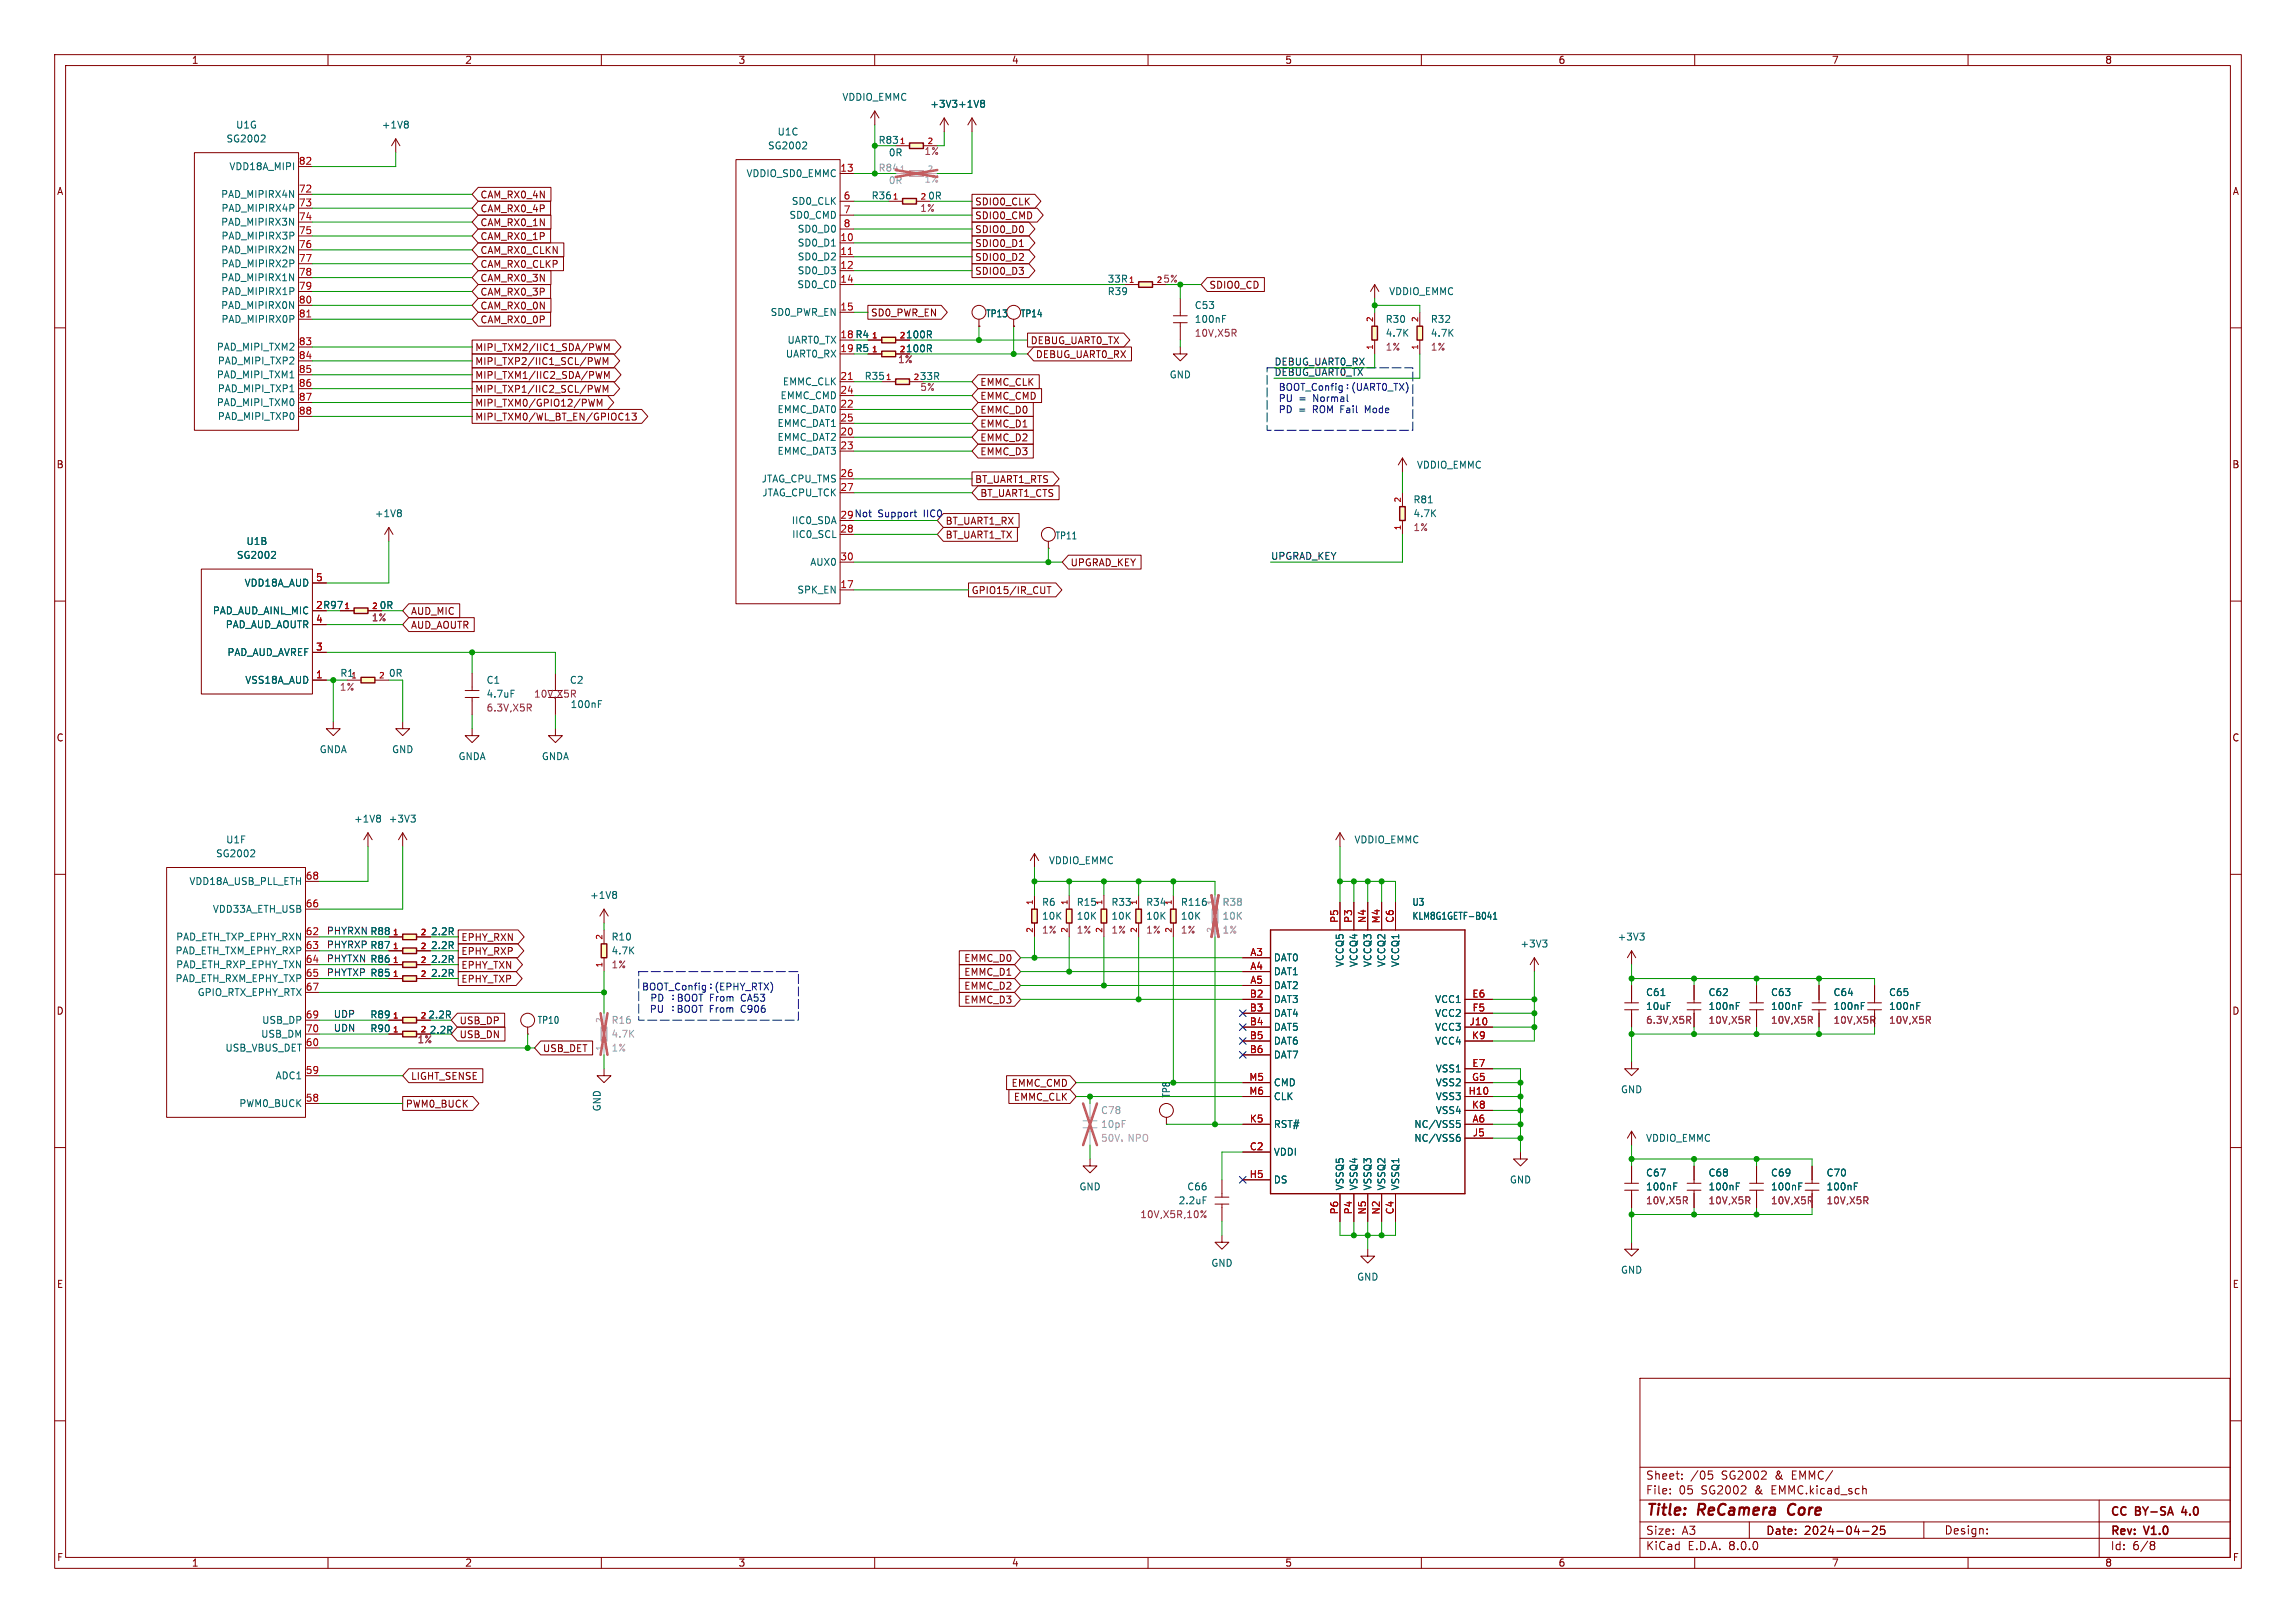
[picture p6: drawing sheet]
<svg xmlns="http://www.w3.org/2000/svg" width="420mm" height="297mm" viewBox="0 0 420 297" stroke-linecap="round" stroke-linejoin="round" font-family="sans-serif">
<defs><g id="words">
<g font-size="2.8" fill="#840000">
<text x="301" y="277.9">Title:</text>
<text x="310.6" y="277.9">ReCamera</text>
<text x="327.9" y="277.9">Core</text>
</g>
<g font-size="2.1" fill="#840000">
<text x="301" y="273.7">File:</text>
<text x="301" y="271">Sheet:</text>
<text x="307.1" y="273.7">05</text>
<text x="309.2" y="271">/05</text>
<text x="311.2" y="273.7">SG2002</text>
<text x="314.9" y="271">SG2002</text>
<text x="321.2" y="273.7">&amp;</text>
<text x="324.3" y="273.7">EMMC.kicad_sch</text>
<text x="324.9" y="271">&amp;</text>
<text x="328" y="271">EMMC/</text>
<text x="301" y="281.1">Size:</text>
<text x="307.6" y="281.1">A3</text>
<text x="323" y="281.1">Date:</text>
<text x="330" y="281.1">2024-04-25</text>
<text x="355.6" y="281">Design:</text>
<text x="386" y="277.8">CC</text>
<text x="386" y="281.3">Rev:</text>
<text x="390.7" y="277.8">BY-SA</text>
<text x="392.4" y="281.3">V1.0</text>
<text x="399.8" y="277.8">4.0</text>
<text x="301" y="283.9">KiCad</text>
<text x="308.7" y="283.9">E.D.A.</text>
<text x="316.3" y="283.9">8.0.0</text>
<text x="386" y="283.9">Id:</text>
<text x="390.1" y="283.9">6/8</text>
</g>
<g font-size="1.8" fill="#840000">
<text x="35" y="11.9">1</text>
<text x="85" y="11.9">2</text>
<text x="135" y="11.9">3</text>
<text x="185" y="11.9">4</text>
<text x="235" y="11.9">5</text>
<text x="285" y="11.9">6</text>
<text x="335" y="11.9">7</text>
<text x="385" y="11.9">8</text>
<text x="10.3" y="35.9">A</text>
<text x="408.3" y="35.9">A</text>
<text x="87.8" y="39.1">CAM_RX0_4P</text>
<text x="87.8" y="41.6">CAM_RX0_1N</text>
<text x="87.8" y="36.5">CAM_RX0_4N</text>
<text x="178.3" y="40.3">SDIO0_CMD</text>
<text x="178.3" y="37.8">SDIO0_CLK</text>
<text x="87.8" y="46.7">CAM_RX0_CLKN</text>
<text x="87.8" y="44.1">CAM_RX0_1P</text>
<text x="178.3" y="42.9">SDIO0_D0</text>
<text x="178.3" y="45.4">SDIO0_D1</text>
<text x="178.3" y="47.9">SDIO0_D2</text>
<text x="87.8" y="49.2">CAM_RX0_CLKP</text>
<text x="87.8" y="51.8">CAM_RX0_3N</text>
<text x="178.3" y="50.5">SDIO0_D3</text>
<text x="221.1" y="53">SDIO0_CD</text>
<text x="87.8" y="54.3">CAM_RX0_3P</text>
<text x="87.8" y="56.8">CAM_RX0_0N</text>
<text x="87.8" y="59.4">CAM_RX0_0P</text>
<text x="159.2" y="58.1">SD0_PWR_EN</text>
<text x="86.8" y="64.5">MIPI_TXM2/IIC1_SDA/PWM</text>
<text x="188.4" y="63.2">DEBUG_UART0_TX</text>
<text x="189.4" y="65.7">DEBUG_UART0_RX</text>
<text x="86.8" y="69.5">MIPI_TXM1/IIC2_SDA/PWM</text>
<text x="86.8" y="67">MIPI_TXP2/IIC1_SCL/PWM</text>
<text x="179.2" y="70.8">EMMC_CLK</text>
<text x="86.8" y="74.6">MIPI_TXM0/GPIO12/PWM</text>
<text x="86.8" y="72.1">MIPI_TXP1/IIC2_SCL/PWM</text>
<text x="86.8" y="77.2">MIPI_TXM0/WL_BT_EN/GPIOC13</text>
<text x="179.2" y="75.9">EMMC_D0</text>
<text x="179.2" y="73.3">EMMC_CMD</text>
<text x="179.2" y="83.5">EMMC_D3</text>
<text x="179.2" y="81">EMMC_D2</text>
<text x="179.2" y="78.4">EMMC_D1</text>
<text x="10.3" y="85.9">B</text>
<text x="178.3" y="88.6">BT_UART1_RTS</text>
<text x="408.2" y="85.9">B</text>
<text x="179.2" y="91.1">BT_UART1_CTS</text>
<text x="172.9" y="96.2">BT_UART1_RX</text>
<text x="172.9" y="98.7">BT_UART1_TX</text>
<text x="195.7" y="103.8">UPGRAD_KEY</text>
<text x="75.1" y="112.7">AUD_MIC</text>
<text x="177.6" y="108.9">GPIO15/IR_CUT</text>
<text x="75.1" y="115.3">AUD_AOUTR</text>
<text x="10.3" y="135.9">C</text>
<text x="408.2" y="135.9">C</text>
<text x="84.3" y="172.4">EPHY_RXN</text>
<text x="84.3" y="174.9">EPHY_RXP</text>
<text x="84.3" y="177.5">EPHY_TXN</text>
<text x="176.3" y="176.2">EMMC_D0</text>
<text x="176.3" y="178.8">EMMC_D1</text>
<text x="10.3" y="185.9">D</text>
<text x="84.3" y="180">EPHY_TXP</text>
<text x="176.3" y="183.8">EMMC_D3</text>
<text x="176.3" y="181.3">EMMC_D2</text>
<text x="408.2" y="185.9">D</text>
<text x="84" y="187.6">USB_DP</text>
<text x="84" y="190.2">USB_DN</text>
<text x="75.1" y="197.8">LIGHT_SENSE</text>
<text x="99.2" y="192.7">USB_DET</text>
<text x="74.1" y="202.9">PWM0_BUCK</text>
<text x="184.9" y="199.1">EMMC_CMD</text>
<text x="185.4" y="201.6">EMMC_CLK</text>
<text x="10.3" y="235.9">E</text>
<text x="408.3" y="235.9">E</text>
<text x="10.3" y="285.9">F</text>
<text x="35" y="286.9">1</text>
<text x="85" y="286.9">2</text>
<text x="135" y="286.9">3</text>
<text x="185" y="286.9">4</text>
<text x="235" y="286.9">5</text>
<text x="285" y="286.9">6</text>
<text x="335" y="286.9">7</text>
<text x="385" y="286.9">8</text>
<text x="408.3" y="285.9">F</text>
</g>
<g font-size="1.8" fill="#006464">
<text x="43.1" y="23.7">U1G</text>
<text x="69.7" y="23.7">+1V8</text>
<text x="154" y="18.6">VDDIO_EMMC</text>
<text x="170.1" y="19.9">+3V3 +1V8</text>
<text x="41.3" y="26.3">SG2002</text>
<text x="140.4" y="27.5">SG2002</text>
<text x="142.1" y="25">U1C</text>
<text x="160.6" y="26.5">R83</text>
<text x="162.5" y="28.8">0R</text>
<text x="41.9" y="31.3">VDD18A_MIPI</text>
<text x="136.4" y="32.6">VDDIO_SD0_EMMC</text>
<text x="40.4" y="36.4">PAD_MIPIRX4N</text>
<text x="40.4" y="41.5">PAD_MIPIRX3N</text>
<text x="40.4" y="39">PAD_MIPIRX4P</text>
<text x="144.3" y="40.2">SD0_CMD</text>
<text x="144.7" y="37.7">SD0_CLK</text>
<text x="159.3" y="36.7">R36</text>
<text x="169.7" y="36.7">0R</text>
<text x="40.4" y="46.6">PAD_MIPIRX2N</text>
<text x="40.4" y="44">PAD_MIPIRX3P</text>
<text x="145.8" y="45.3">SD0_D1</text>
<text x="145.8" y="47.9">SD0_D2</text>
<text x="145.8" y="42.8">SD0_D0</text>
<text x="40.4" y="51.7">PAD_MIPIRX1N</text>
<text x="40.4" y="49.1">PAD_MIPIRX2P</text>
<text x="145.8" y="52.9">SD0_CD</text>
<text x="145.8" y="50.4">SD0_D3</text>
<text x="202.5" y="51.9">33R</text>
<text x="40.4" y="56.7">PAD_MIPIRX0N</text>
<text x="40.4" y="54.2">PAD_MIPIRX1P</text>
<text x="40.4" y="59.3">PAD_MIPIRX0P</text>
<text x="140.9" y="58">SD0_PWR_EN</text>
<text x="180.3" y="58.3">TP13</text>
<text x="186.6" y="58.3">TP14</text>
<text x="202.5" y="54.2">R39</text>
<text x="218.4" y="59.3">100nF</text>
<text x="218.4" y="56.7">C53</text>
<text x="253.4" y="59.3">R30</text>
<text x="254" y="54.2">VDDIO_EMMC</text>
<text x="261.6" y="59.3">R32</text>
<text x="39.6" y="64.4">PAD_MIPI_TXM2</text>
<text x="143.6" y="65.6">UART0_RX</text>
<text x="143.9" y="63.1">UART0_TX</text>
<text x="156.4" y="62.1">R4</text>
<text x="156.4" y="64.6">R5</text>
<text x="165.6" y="62.1">100R</text>
<text x="165.6" y="64.7">100R</text>
<text x="253.4" y="61.8">4.7K</text>
<text x="261.6" y="61.8">4.7K</text>
<text x="39.6" y="69.4">PAD_MIPI_TXM1</text>
<text x="39.7" y="66.9">PAD_MIPI_TXP2</text>
<text x="39.7" y="72">PAD_MIPI_TXP1</text>
<text x="143.1" y="70.7">EMMC_CLK</text>
<text x="158.1" y="69.7">R35</text>
<text x="168.2" y="69.7">33R</text>
<text x="213.9" y="69.4">GND</text>
<text x="39.6" y="74.5">PAD_MIPI_TXM0</text>
<text x="39.7" y="77.1">PAD_MIPI_TXP0</text>
<text x="142.1" y="75.8">EMMC_DAT0</text>
<text x="142.7" y="73.3">EMMC_CMD</text>
<text x="142.1" y="80.9">EMMC_DAT2</text>
<text x="142.1" y="83.4">EMMC_DAT3</text>
<text x="142.1" y="78.3">EMMC_DAT1</text>
<text x="139.2" y="88.5">JTAG_CPU_TMS</text>
<text x="259.1" y="86">VDDIO_EMMC</text>
<text x="68.5" y="94.8">+1V8</text>
<text x="139.4" y="91">JTAG_CPU_TCK</text>
<text x="258.5" y="92.3">R81</text>
<text x="258.5" y="94.8">4.7K</text>
<text x="45" y="99.9">U1B</text>
<text x="144.7" y="96.1">IIC0_SDA</text>
<text x="144.8" y="98.7">IIC0_SCL</text>
<text x="193" y="98.9">TP11</text>
<text x="43.2" y="102.5">SG2002</text>
<text x="44.6" y="107.5">VDD18A_AUD</text>
<text x="148.1" y="103.7">AUX0</text>
<text x="38.8" y="112.6">PAD_AUD_AINL_MIC</text>
<text x="57.7" y="111.5">2 R97</text>
<text x="69.4" y="111.6">0R</text>
<text x="145.8" y="108.8">SPK_EN</text>
<text x="41.2" y="115.2">PAD_AUD_AOUTR</text>
<text x="41.5" y="120.2">PAD_AUD_AVREF</text>
<text x="44.8" y="125.3">VSS18A_AUD</text>
<text x="62.2" y="124.1">R1</text>
<text x="88.9" y="125.3">C1</text>
<text x="104.1" y="125.3">C2</text>
<text x="88.9" y="127.9">4.7uF</text>
<text x="104.3" y="129.8">100nF</text>
<text x="58.4" y="138">GNDA</text>
<text x="71.6" y="138">GND</text>
<text x="83.8" y="139.3">GNDA</text>
<text x="99" y="139.3">GNDA</text>
<text x="41.3" y="154.5">U1F</text>
<text x="64.7" y="150.7">+1V8</text>
<text x="71" y="150.7">+3V3</text>
<text x="247.7" y="154.5">VDDIO_EMMC</text>
<text x="39.4" y="157.1">SG2002</text>
<text x="191.8" y="158.3">VDDIO_EMMC</text>
<text x="34.5" y="162.2">VDD18A_USB_PLL_ETH</text>
<text x="38.8" y="167.2">VDD33A_ETH_USB</text>
<text x="107.8" y="164.7">+1V8</text>
<text x="190.5" y="166">R6</text>
<text x="196.9" y="166">R15</text>
<text x="203.2" y="166">R33</text>
<text x="209.6" y="166">R34</text>
<text x="215.9" y="166">R116</text>
<text x="258.3" y="166">U3</text>
<text x="32.1" y="172.3">PAD_ETH_TXP_EPHY_RXN</text>
<text x="67.6" y="171.3">R88</text>
<text x="67.6" y="173.8">R87</text>
<text x="78.7" y="171.3">2.2R</text>
<text x="78.7" y="173.9">2.2R</text>
<text x="111.8" y="172.3">R10</text>
<text x="190.5" y="168.5">10K</text>
<text x="196.9" y="168.5">10K</text>
<text x="203.2" y="168.5">10K</text>
<text x="209.6" y="168.5">10K</text>
<text x="215.9" y="168.5">10K</text>
<text x="258.3" y="168.5">KLM8G1GETF-B041</text>
<text x="278" y="173.6">+3V3</text>
<text x="295.8" y="172.3">+3V3</text>
<text x="32" y="174.9">PAD_ETH_TXM_EPHY_RXP</text>
<text x="32" y="179.9">PAD_ETH_RXM_EPHY_TXP</text>
<text x="32.1" y="177.4">PAD_ETH_RXP_EPHY_TXN</text>
<text x="67.6" y="178.9">R85</text>
<text x="67.6" y="176.4">R86</text>
<text x="78.7" y="179">2.2R</text>
<text x="78.7" y="176.4">2.2R</text>
<text x="111.8" y="174.9">4.7K</text>
<text x="232.9" y="176.1">DAT0</text>
<text x="232.9" y="178.7">DAT1</text>
<text x="246" y="177.1" transform="rotate(-90 246 177.1)">VCCQ5</text>
<text x="248.5" y="177.1" transform="rotate(-90 248.5 177.1)">VCCQ4</text>
<text x="251.1" y="177.1" transform="rotate(-90 251.1 177.1)">VCCQ3</text>
<text x="253.6" y="177.1" transform="rotate(-90 253.6 177.1)">VCCQ2</text>
<text x="256.1" y="177.1" transform="rotate(-90 256.1 177.1)">VCCQ1</text>
<text x="36.1" y="182.5">GPIO_RTX_EPHY_RTX</text>
<text x="232.9" y="181.2">DAT2</text>
<text x="232.9" y="183.7">DAT3</text>
<text x="262.4" y="183.7">VCC1</text>
<text x="301" y="182.5">C61</text>
<text x="301" y="185">10uF</text>
<text x="312.4" y="182.5">C62</text>
<text x="312.4" y="185">100nF</text>
<text x="323.9" y="182.5">C63</text>
<text x="323.9" y="185">100nF</text>
<text x="335.3" y="182.5">C64</text>
<text x="335.3" y="185">100nF</text>
<text x="345.5" y="182.5">C65</text>
<text x="345.5" y="185">100nF</text>
<text x="47.7" y="190.1">USB_DM</text>
<text x="47.9" y="187.6">USB_DP</text>
<text x="67.6" y="186.5">R89</text>
<text x="67.6" y="189.1">R90</text>
<text x="78.2" y="186.6">2.2R</text>
<text x="78.5" y="189.4">2.2R</text>
<text x="98.2" y="187.6">TP10</text>
<text x="232.9" y="186.3">DAT4</text>
<text x="232.9" y="188.8">DAT5</text>
<text x="232.9" y="191.4">DAT6</text>
<text x="262.4" y="186.3">VCC2</text>
<text x="262.4" y="188.8">VCC3</text>
<text x="262.4" y="191.4">VCC4</text>
<text x="41.1" y="192.6">USB_VBUS_DET</text>
<text x="50.3" y="197.7">ADC1</text>
<text x="232.9" y="193.9">DAT7</text>
<text x="262.5" y="196.4">VSS1</text>
<text x="43.7" y="202.8">PWM0_BUCK</text>
<text x="110.1" y="203.5" transform="rotate(-90 110.1 203.5)">GND</text>
<text x="214.2" y="201" transform="rotate(-90 214.2 201)">TP8</text>
<text x="232.9" y="199">CMD</text>
<text x="232.9" y="201.5">CLK</text>
<text x="262.5" y="199">VSS2</text>
<text x="262.5" y="201.5">VSS3</text>
<text x="296.4" y="200.3">GND</text>
<text x="232.9" y="206.6">RST#</text>
<text x="258.6" y="206.6">NC/VSS5</text>
<text x="258.6" y="209.1">NC/VSS6</text>
<text x="262.5" y="204.1">VSS4</text>
<text x="301" y="209.1">VDDIO_EMMC</text>
<text x="232.9" y="211.7">VDDI</text>
<text x="301" y="215.5">C67</text>
<text x="312.4" y="215.5">C68</text>
<text x="323.9" y="215.5">C69</text>
<text x="334" y="215.5">C70</text>
<text x="197.4" y="218">GND</text>
<text x="215.5" y="220.6">2.2uF</text>
<text x="217.1" y="218">C66</text>
<text x="232.9" y="216.8">DS</text>
<text x="246" y="217.9" transform="rotate(-90 246 217.9)">VSSQ5</text>
<text x="248.5" y="217.9" transform="rotate(-90 248.5 217.9)">VSSQ4</text>
<text x="251.1" y="217.9" transform="rotate(-90 251.1 217.9)">VSSQ3</text>
<text x="253.6" y="217.9" transform="rotate(-90 253.6 217.9)">VSSQ2</text>
<text x="256.1" y="217.9" transform="rotate(-90 256.1 217.9)">VSSQ1</text>
<text x="276.1" y="216.8">GND</text>
<text x="301" y="218">100nF</text>
<text x="312.4" y="218">100nF</text>
<text x="323.9" y="218">100nF</text>
<text x="334" y="218">100nF</text>
<text x="221.5" y="232">GND</text>
<text x="296.4" y="233.3">GND</text>
<text x="248.2" y="234.5">GND</text>
</g>
<g font-size="1.8" fill="#840084">
<text x="169" y="28.5">1%</text>
<text x="168.2" y="39">1%</text>
<text x="212.7" y="51.9">5%</text>
<text x="218.4" y="61.8">10V,X5R</text>
<text x="253.4" y="64.4">1%</text>
<text x="261.6" y="64.4">1%</text>
<text x="164.2" y="66.6">1%</text>
<text x="168.2" y="71.7">5%</text>
<text x="258.5" y="97.4">1%</text>
<text x="67.9" y="113.9">1%</text>
<text x="62.1" y="126.6">1%</text>
<text x="88.9" y="130.4">6.3V,X5R</text>
<text x="97.6" y="127.9">10V,X5R</text>
<text x="190.5" y="171">1%</text>
<text x="196.9" y="171">1%</text>
<text x="203.2" y="171">1%</text>
<text x="209.6" y="171">1%</text>
<text x="215.9" y="171">1%</text>
<text x="111.8" y="177.4">1%</text>
<text x="76.3" y="191.1">1%</text>
<text x="301" y="187.6">6.3V,X5R</text>
<text x="312.4" y="187.6">10V,X5R</text>
<text x="323.9" y="187.6">10V,X5R</text>
<text x="335.3" y="187.6">10V,X5R</text>
<text x="345.5" y="187.6">10V,X5R</text>
<text x="301" y="220.6">10V,X5R</text>
<text x="312.4" y="220.6">10V,X5R</text>
<text x="323.9" y="220.6">10V,X5R</text>
<text x="334" y="220.6">10V,X5R</text>
<text x="208.5" y="223.1">10V,X5R,10%</text>
</g>
<g font-size="1.8" fill="#a90000">
<text x="54.6" y="35.3">72</text>
<text x="54.6" y="30.2">82</text>
<text x="153.6" y="31.5">13</text>
<text x="54.6" y="37.8">73</text>
<text x="54.6" y="40.4">74</text>
<text x="154.2" y="36.6">6</text>
<text x="154.2" y="39.1">7</text>
<text x="154.2" y="41.7">8</text>
<text x="54.6" y="42.9">75</text>
<text x="54.6" y="45.5">76</text>
<text x="153.6" y="44.2">10</text>
<text x="153.6" y="46.7">11</text>
<text x="54.6" y="48">77</text>
<text x="54.6" y="50.5">78</text>
<text x="54.6" y="53.1">79</text>
<text x="153.6" y="49.3">12</text>
<text x="153.6" y="51.8">14</text>
<text x="54.6" y="55.6">80</text>
<text x="54.6" y="58.2">81</text>
<text x="153.6" y="56.9">15</text>
<text x="54.6" y="63.2">83</text>
<text x="54.6" y="65.8">84</text>
<text x="153.6" y="62">18 R4</text>
<text x="153.6" y="64.5">19 R5</text>
<text x="54.6" y="68.3">85</text>
<text x="54.6" y="70.9">86</text>
<text x="153.6" y="69.6">21</text>
<text x="54.6" y="73.4">87</text>
<text x="54.6" y="75.9">88</text>
<text x="153.6" y="74.7">22</text>
<text x="153.6" y="72.1">24</text>
<text x="153.6" y="77.2">25</text>
<text x="153.6" y="79.8">20</text>
<text x="153.6" y="82.3">23</text>
<text x="153.6" y="87.4">26</text>
<text x="153.6" y="89.9">27</text>
<text x="153.6" y="97.5">28</text>
<text x="57.7" y="106.4">5</text>
<text x="153.6" y="107.7">17</text>
<text x="153.6" y="102.6">30</text>
<text x="57.7" y="119.1">3</text>
<text x="57.7" y="114">4</text>
<text x="57.7" y="124.2">1</text>
<text x="55.8" y="161">68</text>
<text x="55.8" y="166.1">66</text>
<text x="55.8" y="171.2">62</text>
<text x="55.8" y="173.7">63</text>
<text x="244.9" y="169" transform="rotate(-90 244.9 169)">P5</text>
<text x="247.4" y="169" transform="rotate(-90 247.4 169)">P3</text>
<text x="249.9" y="169" transform="rotate(-90 249.9 169)">N4</text>
<text x="252.5" y="169.1" transform="rotate(-90 252.5 169.1)">M4</text>
<text x="255" y="169" transform="rotate(-90 255 169)">C6</text>
<text x="55.8" y="176.3">64</text>
<text x="55.8" y="178.8">65</text>
<text x="228.6" y="175">A3</text>
<text x="228.6" y="177.5">A4</text>
<text x="55.8" y="181.4">67</text>
<text x="228.5" y="182.6">B2</text>
<text x="228.5" y="185.2">B3</text>
<text x="228.6" y="180.1">A5</text>
<text x="269.2" y="182.6">E6</text>
<text x="269.3" y="185.2">F5</text>
<text x="55.8" y="191.5">60</text>
<text x="55.8" y="186.4">69</text>
<text x="55.8" y="189">70</text>
<text x="228.5" y="187.7">B4</text>
<text x="228.5" y="190.2">B5</text>
<text x="268.7" y="187.7">J10</text>
<text x="269.2" y="190.2">K9</text>
<text x="55.8" y="196.6">59</text>
<text x="228.4" y="197.9">M5</text>
<text x="228.5" y="192.8">B6</text>
<text x="269.2" y="197.9">G5</text>
<text x="269.2" y="195.3">E7</text>
<text x="55.8" y="201.7">58</text>
<text x="228.4" y="200.4">M6</text>
<text x="268.5" y="200.4">H10</text>
<text x="269.2" y="202.9">K8</text>
<text x="228.5" y="205.5">K5</text>
<text x="269.3" y="205.5">A6</text>
<text x="269.3" y="208">J5</text>
<text x="228.5" y="215.6">H5</text>
<text x="228.5" y="210.6">C2</text>
<text x="244.9" y="222.3" transform="rotate(-90 244.9 222.3)">P6</text>
<text x="247.4" y="222.3" transform="rotate(-90 247.4 222.3)">P4</text>
<text x="249.9" y="222.4" transform="rotate(-90 249.9 222.4)">N5</text>
<text x="252.5" y="222.4" transform="rotate(-90 252.5 222.4)">N2</text>
<text x="255" y="222.3" transform="rotate(-90 255 222.3)">C4</text>
</g>
<g font-size="1.8" fill="#989898">
<text x="160.6" y="31.6">R84</text>
<text x="162.5" y="33.9">0R</text>
<text x="223.5" y="166">R38</text>
<text x="223.5" y="168.5">10K</text>
<text x="111.8" y="187.6">R16</text>
<text x="111.8" y="190.1">4.7K</text>
<text x="201.3" y="204.1">C78</text>
<text x="201.3" y="206.6">10pF</text>
</g>
<g font-size="1.8" fill="#a1a1a1">
<text x="169" y="33.6">1%</text>
<text x="223.5" y="171">1%</text>
<text x="111.8" y="192.6">1%</text>
</g>
<g font-size="1.8" fill="#0f0f0f">
<text x="233" y="67">DEBUG_UART0_RX</text>
<text x="233" y="68.9">DEBUG_UART0_TX</text>
<text x="232.4" y="102.5">UPGRAD_KEY</text>
<text x="59.7" y="171.1">PHYRXN R88</text>
<text x="59.7" y="173.6">PHYRXP R87</text>
<text x="59.7" y="176.2">PHYTXN R86</text>
<text x="59.7" y="178.7">PHYTXP R85</text>
<text x="61" y="188.9">UDN</text>
<text x="61" y="186.3">UDP</text>
</g>
<g font-size="1.8" fill="#0000c2">
<text x="233.8" y="73.8">PU</text>
<text x="233.8" y="75.8">PD</text>
<text x="237.5" y="75.8">=</text>
<text x="237.6" y="73.8">=</text>
<text x="240.3" y="75.8">ROM Fail</text>
<text x="240.3" y="73.8">Normal</text>
<text x="250.2" y="75.8">Mode</text>
<text x="153.6" y="95">29 Not</text>
<text x="160.6" y="94.7">Support</text>
<text x="169.1" y="94.7">IIC0</text>
<text x="118.8" y="185.5">PU</text>
<text x="118.9" y="183.5">PD</text>
<text x="129.9" y="185.5">From</text>
<text x="130" y="183.5">From</text>
<text x="135.8" y="185.5">C906</text>
<text x="135.9" y="183.5">CA53</text>
</g>
<text font-size="1.8" fill="#009600" x="71" y="124.1">0R</text>
<g font-size="1.4" fill="#006464">
<text x="164.5" y="26.4">1</text>
<text x="163.2" y="36.6">1</text>
<text x="206.4" y="51.8">1</text>
<text x="161.9" y="69.6">1</text>
<text x="208" y="165.7" transform="rotate(-90 208 165.7)">1</text>
</g>
<g font-size="1.4" fill="#a90000">
<text x="169.6" y="26.4">2</text>
<text x="168.3" y="36.6">2</text>
<text x="211.5" y="51.8">2</text>
<text x="251.2" y="59" transform="rotate(-90 251.2 59)">2</text>
<text x="259.5" y="59" transform="rotate(-90 259.5 59)">2</text>
<text x="159.4" y="62">1</text>
<text x="159.4" y="64.5">1</text>
<text x="164.5" y="62">2</text>
<text x="164.5" y="64.5">2</text>
<text x="251.2" y="64.1" transform="rotate(-90 251.2 64.1)">1</text>
<text x="259.5" y="64.1" transform="rotate(-90 259.5 64.1)">1</text>
<text x="167" y="69.6">2</text>
<text x="256.3" y="92.1" transform="rotate(-90 256.3 92.1)">2</text>
<text x="256.3" y="97.1" transform="rotate(-90 256.3 97.1)">1</text>
<text x="62.9" y="111.5">1</text>
<text x="68" y="111.5">2</text>
<text x="64.2" y="124.2">1</text>
<text x="69.2" y="124.2">2</text>
<text x="189" y="165.7" transform="rotate(-90 189 165.7)">1</text>
<text x="195.3" y="165.7" transform="rotate(-90 195.3 165.7)">1</text>
<text x="201.7" y="165.7" transform="rotate(-90 201.7 165.7)">1</text>
<text x="214.4" y="165.7" transform="rotate(-90 214.4 165.7)">1</text>
<text x="71.8" y="171.2">1</text>
<text x="71.8" y="173.7">1</text>
<text x="76.9" y="171.2">2</text>
<text x="76.9" y="173.7">2</text>
<text x="110.2" y="172.1" transform="rotate(-90 110.2 172.1)">2</text>
<text x="189" y="170.8" transform="rotate(-90 189 170.8)">2</text>
<text x="195.3" y="170.8" transform="rotate(-90 195.3 170.8)">2</text>
<text x="201.7" y="170.8" transform="rotate(-90 201.7 170.8)">2</text>
<text x="208" y="170.8" transform="rotate(-90 208 170.8)">2</text>
<text x="214.4" y="170.8" transform="rotate(-90 214.4 170.8)">2</text>
<text x="71.8" y="178.8">1</text>
<text x="71.8" y="176.3">1</text>
<text x="76.9" y="178.8">2</text>
<text x="76.9" y="176.3">2</text>
<text x="110.2" y="177.1" transform="rotate(-90 110.2 177.1)">1</text>
<text x="71.8" y="186.4">1</text>
<text x="71.8" y="189">1</text>
<text x="76.9" y="186.4">2</text>
<text x="76.9" y="189">2</text>
</g>
<g font-size="1.4" fill="#aaa">
<text x="164.5" y="31.5">1</text>
<text x="169.6" y="31.5">2</text>
<text x="222" y="165.7" transform="rotate(-90 222 165.7)">1</text>
<text x="222" y="170.8" transform="rotate(-90 222 170.8)">2</text>
<text x="110.2" y="187.3" transform="rotate(-90 110.2 187.3)">2</text>
<text x="110.2" y="192.4" transform="rotate(-90 110.2 192.4)">1</text>
</g>
</g></defs>
<g fill="none" stroke="#840000" stroke-width=".18">
<path d="M10 10h400v277h-400zM12 12h396v273h-396zM60 10v2M110 10v2M160 10v2M210 10v2M260 10v2M310 10v2M360 10v2M10 60h2M408 60h2M10 110h2"/>
<path d="M408 110h2M10 160h2M408 160h2M10 210h2M408 210h2M10 260h2M300 252.2h107.9v32.8h-107.9zM408 260h2M300 278.5h108M300 274.5h108M300 268.5h108M305.5 273.2v.2"/>
<path d="M305.5 272.5v.1M307.7 270.5v.2M307.7 269.8v.1M312.5 269.2h.7M312.7 269.8h.3l.3 .2-.1 .6-.5 .1M320 278.5v3M341.2 272.4l.2 .2v.8M342.5 279.4l.6-.1 .2 .1 .1 .3-1 1.1h1M344.7 279.3h-.7l-.1 .7 .3-.1h.5l.1 .2-.1 .5-.2 .2-.6-.2M351.9 278.5v2.9M363.5 279.8v.1M384 274.5v10.5"/>
<path d="M60 285v2M110 285v2M160 285v2M210 285v2M260 285v2M300 281.5h108M310 285v2M340.7 280.2h1.2M360 285v2M363.5 280.6v.1M393.6 282.1h.3l.3 .3-.3 .3M393.6 282.7h.3"/>
<path d="M393.9 282.7l.2 .2 .1 .4-.3 .3h-.3"/>
</g>
<path d="M327.4 275.5a1.26 1.26 0 0 0-.1 1.6" fill="none" stroke="#840000" stroke-width=".4"/>
<path d="M399.5 275.7l-.4 1.1h.9" fill="none" stroke="#840000" stroke-width=".3"/>
<path d="M259.2 59.7h1v2.5h-1z" fill="#ffffc2"/>
<path d="M259.2 59.7h1v2.5h-1z" fill="none" stroke="#840000" stroke-width=".25"/>
<g fill="none" stroke="#840000" stroke-width=".18">
<path d="M259.7 57.2v2.5M259.7 62.2v2.6M256.5 83.8l-.7 1.3M256.5 83.8v2.6M256.5 83.8l.8 1.3M199.4 212.1v1.3h1.3l-1.3 1.2-1.3-1.2h1.3M213.4 205.7h.1M213.4 204.5v1.2M298.4 207l-.7 1.3M298.4 207v2.6M298.4 207l.8 1.3"/>
<circle cx="213.4" cy="203.2" r="1.27"/>
</g>
<g fill="none" stroke="#a1a1a1" stroke-width=".18">
<path d="M198.1 206.4h2.6M198.1 205.1h2.6M199.4 201.9v3.2M199.4 206.4v3.2M202.3 207.6h-.6l-.1 .6 .2-.1h.5l.1 .2-.1 .4-.2 .2-.5-.2M203 207.7l.2-.1a.68 .68 0 0 1 .4 .6 .68 .68 0 0 1-.4 .7l-.3-.5zM203.9 207.6l.5 1.3 .4-1.3M205.2 208.6l.1 .1M205.2 208.6v.1M205.3 208.7h-.1M205.3 208.7l-.1 .2M207.3 207.6v1.3l-.8-1.3v1.3"/>
<path d="M207.9 208.3l.6-.1 .1-.2-.1-.3-.6-.1v1.3M209.3 207.6h.1a.43 .43 0 0 1 .5 .4v.4a.42 .42 0 0 1-.4 .5 .42 .42 0 0 1-.4-.5v-.4z"/>
</g>
<path d="M198.1 201.9l2.6 7.7M200.7 201.9l-2.6 7.7" fill="none" stroke="#e65255" stroke-width=".46"/>
<path d="M256 92.7h1v2.6h-1z" fill="#ffffc2"/>
<path d="M256 92.7h1v2.6h-1z" fill="none" stroke="#840000" stroke-width=".25"/>
<g fill="none" stroke="#840000" stroke-width=".18">
<path d="M179.1 59.7h.1M179.1 58.4v1.3M256.5 90.2v2.5M256.5 95.3v2.5M320 217.8h2.6M320 216.5h2.6M321.3 213.4v3.1M321.3 217.8v3.2M330.2 217.8h2.5M330.2 216.5h2.5M331.5 213.4v3.1M331.5 217.8v3.2"/>
<circle cx="179.1" cy="57.1" r="1.27"/>
</g>
<path d="M261.3 92h.7M329 217.1h.5M329 216.5h.6M339.2 217.1h.4M339.2 216.5h.6" fill="none" stroke="#006464" stroke-width=".18"/>
<path d="M331.1 219.7l.4 .6M331.5 219.1v.5M341.3 219.7l.4 .6M341.6 219.1v.5" fill="none" stroke="#840084" stroke-width=".18"/>
<path d="M161.3 61.7h2.5v1h-2.5z" fill="#ffffc2"/>
<path d="M161.3 61.7h2.5v1h-2.5z" fill="none" stroke="#840000" stroke-width=".25"/>
<g fill="none" stroke="#840000" stroke-width=".18">
<path d="M185.4 59.7h.1M185.4 58.4v1.3M158.7 62.2h2.6M163.8 62.2h2.6M245.1 152.4l-.8 1.3M245.1 152.4v2.5M245.1 152.4l.8 1.3M298.4 174l-.7 1.3M298.4 174v2.5M298.4 174l.8 1.3M297.2 184.8h2.5M297.2 183.5h2.5"/>
<path d="M298.4 180.3v3.2M298.4 184.8v3.2M278.1 210.8v1.3h1.3l-1.3 1.3-1.2-1.3h1.2"/>
<circle cx="185.4" cy="57.1" r="1.27"/>
</g>
<path d="M300 170.8h.7l-.4 .4M300.5 171.2l.2 .3v.3l-.2 .2M303.8 182.2h.7" fill="none" stroke="#006464" stroke-width=".18"/>
<path d="M308.8 186.7l.5 .6M309 186l.3 .2-.1 .3-.2 .2" fill="none" stroke="#840084" stroke-width=".18"/>
<path d="M208.3 51.6h2.5v1h-2.5z" fill="#ffffc2"/>
<path d="M208.3 51.6h2.5v1h-2.5z" fill="none" stroke="#840000" stroke-width=".25"/>
<path d="M205.7 52.1h2.6M210.8 52.1h2.6M251.5 52.1l-.8 1.2M251.5 52.1v2.5M251.5 52.1l.7 1.2" fill="none" stroke="#840000" stroke-width=".18"/>
<path d="M207.8 166.4h1v2.5h-1z" fill="#ffffc2"/>
<path d="M207.8 166.4h1v2.5h-1z" fill="none" stroke="#840000" stroke-width=".25"/>
<path d="M208.3 163.8v2.6M208.3 168.9v2.6" fill="none" stroke="#840000" stroke-width=".18"/>
<path d="M251 59.7h1v2.5h-1z" fill="#ffffc2"/>
<path d="M251 59.7h1v2.5h-1z" fill="none" stroke="#840000" stroke-width=".25"/>
<path d="M251.5 57.2v2.5M251.5 62.2v2.6" fill="none" stroke="#840000" stroke-width=".18"/>
<path d="M165.1 36.3h2.5v1h-2.5z" fill="#ffffc2"/>
<path d="M165.1 36.3h2.5v1h-2.5z" fill="none" stroke="#840000" stroke-width=".25"/>
<g fill="none" stroke="#840000" stroke-width=".18">
<path d="M162.6 36.8h2.5M167.6 36.8h2.6M308.6 184.8h2.5M308.6 183.5h2.5M309.9 180.3v3.2M309.9 184.8v3.2M320 184.8h2.6M320 183.5h2.6M321.3 180.3v3.2M321.3 184.8v3.2M331.5 184.8h2.5M331.5 183.5h2.5"/>
<path d="M332.7 180.3v3.2M332.7 184.8v3.2M341.6 184.8h2.6M341.6 183.5h2.6M342.9 180.3v3.2M342.9 184.8v3.2M308.6 217.8h2.5M308.6 216.5h2.5M309.9 213.4v3.1M309.9 217.8v3.2"/>
</g>
<path d="M317.6 184.1h.4M317.6 183.5h.6M329 184.1h.5M329 183.5h.6M340.5 184.1h.4M340.5 183.5h.6M350.6 184.1h.5M350.6 183.5h.6M317.6 217.1h.4M317.6 216.5h.6" fill="none" stroke="#006464" stroke-width=".18"/>
<path d="M319.7 186.7l.4 .6M320 186.1v.4M331.1 186.7l.4 .6M331.5 186.1v.4M342.5 186.7l.5 .6M342.9 186.1v.4M352.7 186.7l.4 .6M353 186.1v.4M319.7 219.7l.4 .6M320 219.1v.5" fill="none" stroke="#840084" stroke-width=".18"/>
<path d="M188.7 166.4h1v2.5h-1z" fill="#ffffc2"/>
<path d="M188.7 166.4h1v2.5h-1z" fill="none" stroke="#840000" stroke-width=".25"/>
<g fill="none" stroke="#840000" stroke-width=".18">
<path d="M35.6 27.9h19v50.8h-19zM54.6 35.6h2.5M54.6 38.1h2.5M54.6 30.5h2.5M72.4 25.4l-.8 1.3M72.4 25.4v2.5M72.4 25.4l.8 1.3M54.6 40.6h2.5M54.6 43.2h2.5M54.6 45.7h2.5M54.6 48.3h2.5M54.6 50.8h2.5"/>
<path d="M54.6 53.3h2.5M54.6 55.9h2.5M54.6 58.4h2.5M54.6 63.5h2.5M54.6 66h2.5M54.6 68.6h2.5M54.6 71.1h2.5M54.6 73.7h2.5M54.6 76.2h2.5M189.2 163.8v2.6M189.2 168.9v2.6"/>
</g>
<path d="M56.1 58h.7" fill="none" stroke="#a90000" stroke-width=".18"/>
<path d="M48.3 24.7l.2 .3-.1 .3-.7 .7h.8M74.4 22.2l.3 .2-.3 .3 .2 .1 .1 .4-.3 .2M53 71.7h.8" fill="none" stroke="#006464" stroke-width=".18"/>
<path d="M64.8 111.3h2.5v1h-2.5z" fill="#ffffc2"/>
<path d="M64.8 111.3h2.5v1h-2.5z" fill="none" stroke="#840000" stroke-width=".25"/>
<path d="M62.2 111.8h2.6M67.3 111.8h2.5" fill="none" stroke="#840000" stroke-width=".18"/>
<path d="M195.1 166.4h1v2.5h-1z" fill="#ffffc2"/>
<path d="M195.1 166.4h1v2.5h-1z" fill="none" stroke="#840000" stroke-width=".25"/>
<path d="M195.6 163.8v2.6M195.6 168.9v2.6" fill="none" stroke="#840000" stroke-width=".18"/>
<path d="M163.8 69.3h2.6v1.1h-2.6z" fill="#ffffc2"/>
<path d="M163.8 69.3h2.6v1.1h-2.6z" fill="none" stroke="#840000" stroke-width=".25"/>
<path d="M161.3 69.9h2.5M166.4 69.9h2.5" fill="none" stroke="#840000" stroke-width=".18"/>
<path d="M161.3 64.3h2.5v1h-2.5z" fill="#ffffc2"/>
<path d="M161.3 64.3h2.5v1h-2.5zM232.4 170.2h35.6v48.2h-35.6z" fill="none" stroke="#840000" stroke-width=".25"/>
<g fill="none" stroke="#840000" stroke-width=".18">
<path d="M158.7 64.8h2.6M163.8 64.8h2.6M110.5 166.4l-.8 1.2M110.5 166.4v2.5M110.5 166.4l.8 1.2M227.3 175.3h5.1M227.3 177.8h5.1M245.1 165.1v5.1M247.6 165.1v5.1M250.2 165.1v5.1M252.7 165.1v5.1M255.3 165.1v5.1"/>
<path d="M110.5 195.6v1.3h1.3l-1.3 1.2-1.3-1.2h1.3M227.3 180.3h5.1M227.3 182.9h5.1M227.3 185.4h5.1M227.3 188h5.1M227.3 190.5h5.1M227.3 193h5.1M227.3 198.1h5.1M268 182.9h5M268 185.4h5M268 188h5M268 190.5h5"/>
<path d="M268 195.6h5M268 198.1h5M227.3 205.7h5.1M227.3 210.8h5.1M227.3 200.7h5.1M227.3 215.9h5.1M245.1 218.4v5.1M247.6 218.4v5.1M250.2 218.4v5.1M252.7 218.4v5.1M255.3 218.4v5.1M268 205.7h5"/>
<path d="M268 200.7h5M268 208.3h5M268 203.2h5"/>
</g>
<path d="M112.5 163.1l.3 .3-.3 .3 .3 .2v.3l-.3 .2M272.2 167.8h.6M272.7 167.4v.8M273.2 168.2h.6M273.2 167.3l.3-.4v1.3M266.5 205h.6M266.6 205.5h.3l.2 .3-.1 .5h-.4M266.6 208.1h.4l.1 .2v.4l-.5 .2M267 207.6l-.4 .1" fill="none" stroke="#006464" stroke-width=".18"/>
<path d="M110 172.7h1v2.6h-1z" fill="#ffffc2"/>
<path d="M110 172.7h1v2.6h-1z" fill="none" stroke="#840000" stroke-width=".25"/>
<path d="M214.6 59.1h2.6M214.6 57.8h2.6M215.9 54.6v3.2M215.9 59.1v3.1M215.9 63.5v1.3h1.3l-1.3 1.2-1.3-1.2h1.3M110.5 170.2v2.5M110.5 175.3v2.5M298.4 194.3v1.3h1.3l-1.3 1.3-1.2-1.3h1.2" fill="none" stroke="#840000" stroke-width=".18"/>
<path d="M223.6 58.3h.5M223.6 57.7h.6" fill="none" stroke="#006464" stroke-width=".18"/>
<path d="M225.7 60.9l.4 .6M226.1 60.4v.4" fill="none" stroke="#840084" stroke-width=".18"/>
<path d="M110 188h1v2.5h-1z" fill="#f0f0f0"/>
<path d="M110 188h1v2.5h-1z" fill="none" stroke="#a1a1a1" stroke-width=".25"/>
<path d="M110.5 185.4v2.6M110.5 190.5v2.5" fill="none" stroke="#a1a1a1" stroke-width=".18"/>
<path d="M109.9 185.4l1.2 7.6M111.1 185.4l-1.2 7.6" fill="none" stroke="#e65255" stroke-width=".46"/>
<g fill="none" stroke="#840000" stroke-width=".18">
<path d="M30.5 158.8h25.4v45.7h-25.4zM55.9 171.5h2.5M55.9 174h2.5M55.9 176.5h2.5M55.9 179.1h2.5M55.9 166.4h2.5M55.9 161.3h2.5M55.9 196.9h2.5M55.9 191.8h2.5M55.9 181.6h2.5M55.9 186.7h2.5M55.9 189.2h2.5"/>
<path d="M96.5 189.2h.1M96.5 188v1.2M55.9 201.9h2.5"/>
<circle cx="96.5" cy="186.7" r="1.27"/>
</g>
<path d="M46.4 155.5l.2 .3-.1 .3-.7 .7h.8" fill="none" stroke="#006464" stroke-width=".18"/>
<path d="M73.7 178.6h2.5v1h-2.5z" fill="#ffffc2"/>
<path d="M73.7 178.6h2.5v1h-2.5z" fill="none" stroke="#840000" stroke-width=".25"/>
<path d="M71.1 179.1h2.6M76.2 179.1h2.5" fill="none" stroke="#840000" stroke-width=".18"/>
<path d="M73.7 186.2h2.5v1h-2.5z" fill="#ffffc2"/>
<path d="M73.7 186.2h2.5v1h-2.5z" fill="none" stroke="#840000" stroke-width=".25"/>
<path d="M71.1 186.7h2.6M76.2 186.7h2.5" fill="none" stroke="#840000" stroke-width=".18"/>
<path d="M73.7 188.7h2.5v1h-2.5z" fill="#ffffc2"/>
<path d="M73.7 188.7h2.5v1h-2.5z" fill="none" stroke="#840000" stroke-width=".25"/>
<g fill="none" stroke="#840000" stroke-width=".18">
<path d="M172.7 21.6l-.7 1.3M172.7 21.6v2.5M172.7 21.6l.8 1.3M177.8 21.6l-.8 1.3M177.8 21.6v2.5M177.8 21.6l.8 1.3M61 132.1v1.3h1.2l-1.2 1.2-1.3-1.2h1.3M73.7 132.1v1.3h1.2l-1.2 1.2-1.3-1.2h1.3M85.1 127.6h2.5M85.1 126.4h2.5M86.4 133.4v1.2h1.2l-1.2 1.3-1.3-1.3h1.3M86.4 123.2v3.2"/>
<path d="M86.4 127.6v3.2M101.6 133.4v1.2h1.3l-1.3 1.3-1.3-1.3h1.3M71.1 189.2h2.6M76.2 189.2h2.5"/>
</g>
<path d="M179.9 18.4l.2 .2-.2 .3 .1 .1 .1 .4-.2 .2M93.5 126.3h.6" fill="none" stroke="#006464" stroke-width=".18"/>
<path d="M96.8 129.5l.4 .6M96.9 128.8l.3 .3-.1 .3-.2 .1" fill="none" stroke="#840084" stroke-width=".18"/>
<path d="M166.4 26.2h2.5v1h-2.5z" fill="#ffffc2"/>
<path d="M166.4 26.2h2.5v1h-2.5z" fill="none" stroke="#840000" stroke-width=".25"/>
<path d="M163.8 26.7h2.6M168.9 26.7h2.5" fill="none" stroke="#840000" stroke-width=".18"/>
<path d="M73.7 170.9h2.5v1.1h-2.5z" fill="#ffffc2"/>
<path d="M73.7 170.9h2.5v1.1h-2.5z" fill="none" stroke="#840000" stroke-width=".25"/>
<g fill="none" stroke="#840000" stroke-width=".18">
<path d="M134.6 29.2h19.1v81.3h-19.1zM153.7 31.8h2.5M153.7 36.8h2.5M153.7 39.4h2.5M153.7 44.5h2.5M153.7 47h2.5M153.7 49.5h2.5M153.7 52.1h2.5M153.7 57.2h2.5M153.7 41.9h2.5M153.7 69.9h2.5M153.7 74.9h2.5"/>
<path d="M153.7 72.4h2.5M153.7 77.5h2.5M153.7 80h2.5M153.7 82.6h2.5M153.7 87.6h2.5M153.7 90.2h2.5M153.7 97.8h2.5M153.7 108h2.5M153.7 102.9h2.5M71.1 171.5h2.6M76.2 171.5h2.5"/>
</g>
<path d="M147.3 26l.3 .2-.1 .3-.7 .7h.8M152.1 45h.7" fill="none" stroke="#006464" stroke-width=".18"/>
<path d="M155.2 46.6h.7M155.2 69.4h.7" fill="none" stroke="#a90000" stroke-width=".18"/>
<path d="M166.4 31.2h2.5v1.1h-2.5z" fill="#f0f0f0"/>
<path d="M166.4 31.2h2.5v1.1h-2.5z" fill="none" stroke="#a1a1a1" stroke-width=".25"/>
<path d="M163.8 31.8h2.6M168.9 31.8h2.5" fill="none" stroke="#a1a1a1" stroke-width=".18"/>
<path d="M163.8 31.1l7.6 1.3M171.4 31.1l-7.6 1.3" fill="none" stroke="#e65255" stroke-width=".46"/>
<path d="M280.7 175.3l-.8 1.2M280.7 175.3v2.5M280.7 175.3l.7 1.2M250.2 228.6v1.3h1.3l-1.3 1.2-1.3-1.2h1.3" fill="none" stroke="#840000" stroke-width=".18"/>
<path d="M282.2 172h.8l-.5 .5M282.7 172.5l.3 .3v.3l-.3 .2" fill="none" stroke="#006464" stroke-width=".18"/>
<path d="M73.7 176h2.5v1h-2.5z" fill="#ffffc2"/>
<path d="M73.7 176h2.5v1h-2.5z" fill="none" stroke="#840000" stroke-width=".25"/>
<path d="M71.1 176.5h2.6M76.2 176.5h2.5" fill="none" stroke="#840000" stroke-width=".18"/>
<path d="M73.7 173.5h2.5v1h-2.5z" fill="#ffffc2"/>
<path d="M73.7 173.5h2.5v1h-2.5z" fill="none" stroke="#840000" stroke-width=".25"/>
<g fill="none" stroke="#840000" stroke-width=".18">
<path d="M160 20.3l-.7 1.3M160 20.3v2.6M160 20.3l.8 1.3M36.8 104.1h20.3v22.9h-20.3zM57.1 119.4h2.6M57.1 114.3h2.6M57.1 106.7h2.6M57.1 124.5h2.6M67.3 152.4l-.8 1.3M67.3 152.4v2.5M67.3 152.4l.8 1.3M73.7 152.4l-.8 1.3"/>
<path d="M73.7 152.4v2.5M73.7 152.4l.7 1.3M71.1 174h2.6M76.2 174h2.5"/>
</g>
<path d="M50.2 100.9l.2 .3-.1 .3-.7 .7h.8M69.4 149.2l.2 .2-.2 .3 .2 .3v.2l-.2 .2M75.2 149.2h.8l-.5 .5M75.7 149.7l.3 .2v.3l-.3 .2" fill="none" stroke="#006464" stroke-width=".18"/>
<path d="M66 124h2.6v1h-2.6z" fill="#ffffc2"/>
<path d="M66 124h2.6v1h-2.6z" fill="none" stroke="#840000" stroke-width=".25"/>
<g fill="none" stroke="#840000" stroke-width=".18">
<path d="M71.1 96.5l-.7 1.3M71.1 96.5v2.6M71.1 96.5l.8 1.3M191.8 99.1v1.2M191.8 100.3h.1M63.5 124.5h2.5M68.6 124.5h2.5M189.2 156.2l-.7 1.3M189.2 156.2v2.6M189.2 156.2l.8 1.3M297.2 217.8h2.5M297.2 216.5h2.5"/>
<path d="M298.4 213.4v3.1M298.4 217.8v3.2M223.5 226.1v1.2h1.3l-1.3 1.3-1.3-1.3h1.3M298.4 227.3v1.3h1.3l-1.3 1.3-1.2-1.3h1.2"/>
<circle cx="191.8" cy="97.8" r="1.27"/>
</g>
<path d="M73.2 93.3l.2 .2-.2 .3 .2 .3v.2l-.2 .3M306.2 217.1h.4M306.2 216.5h.6" fill="none" stroke="#006464" stroke-width=".18"/>
<path d="M308.2 219.7l.5 .6M308.6 219.1v.5" fill="none" stroke="#840084" stroke-width=".18"/>
<path d="M201.4 166.4h1v2.5h-1z" fill="#ffffc2"/>
<path d="M201.4 166.4h1v2.5h-1z" fill="none" stroke="#840000" stroke-width=".25"/>
<path d="M101.6 123.2v3.2M101.6 128.3v2.5M201.9 163.8v2.6M201.9 168.9v2.6" fill="none" stroke="#840000" stroke-width=".18"/>
<path d="M109.5 128.8h.4M109.5 128.2h.6" fill="none" stroke="#006464" stroke-width=".18"/>
<path d="M104.8 127l.5 .6M105.2 126.4v.5" fill="none" stroke="#840084" stroke-width=".18"/>
<path d="M221.7 166.4h1.1v2.5h-1.1z" fill="#f0f0f0"/>
<path d="M221.7 166.4h1.1v2.5h-1.1z" fill="none" stroke="#a1a1a1" stroke-width=".25"/>
<path d="M222.2 163.8v2.6M222.2 168.9v2.6" fill="none" stroke="#a1a1a1" stroke-width=".18"/>
<path d="M221.6 163.8l1.3 7.7M222.9 163.8l-1.3 7.7" fill="none" stroke="#e65255" stroke-width=".46"/>
<path d="M214.1 166.4h1v2.5h-1z" fill="#ffffc2"/>
<path d="M214.1 166.4h1v2.5h-1z" fill="none" stroke="#840000" stroke-width=".25"/>
<g fill="none" stroke="#840000" stroke-width=".18">
<path d="M87.5 36.8h13.2v2.6h-13.2l-1.1-1.3zM87.5 39.4h13.3v2.5h-13.3l-1.1-1.3zM87.5 34.3h13.3v2.5h-13.3l-1.1-1.2zM177.8 38.1h11.9l1.1 1.3-1.1 1.2h-11.9zM177.8 35.6h11.5l1.1 1.2-1.1 1.3h-11.5zM87.5 44.4h15.6v2.6h-15.6l-1.1-1.3zM87.5 47h15.6v2.5h-15.6l-1.1-1.2zM87.5 52.1h13.2v2.5h-13.2l-1.1-1.3zM87.5 41.9h13.2v2.6h-13.2l-1.1-1.3zM87.5 54.6h13.3v2.6h-13.3l-1.1-1.3zM87.5 57.1h13.2v2.6h-13.2l-1.1-1.3zM87.5 49.5h13.3v2.6h-13.3l-1.1-1.3z"/>
<path d="M158.7 55.9h13.5l1.1 1.3-1.1 1.2h-13.5zM177.8 40.6h10.4l1.1 1.3-1.1 1.3h-10.4zM177.8 48.3h10.4l1.1 1.2-1.1 1.3h-10.4zM177.8 43.2h10.4l1.1 1.3-1.1 1.2h-10.4zM177.8 45.7h10.4l1.1 1.3-1.1 1.3h-10.4zM179.1 59.7h.1M185.4 59.7h.1M186.5 45.1h.7M220.8 50.8h10.5v2.5h-10.5l-1.1-1.2zM86.4 67.3h26.1l1.1 1.3-1.1 1.3h-26.1zM86.4 72.4h24.8l1.1 1.3-1.1 1.2h-24.8zM86.4 69.8h25.8l1.2 1.3-1.2 1.3h-25.8z"/>
<path d="M86.4 64.8h25.8l1.2 1.2-1.2 1.3h-25.8zM86.4 74.9h31l1.1 1.3-1.1 1.3h-31zM86.4 62.2h26.1l1.1 1.3-1.1 1.3h-26.1zM108.8 73.1l-.3 1.2-.3-.9M109.3 74.3v-1.2l.4 .9 .4-.9v1.2M109.9 70.5l-.3 1.3-.3-.9M109.9 65.4l-.3 1.3-.3-.9M110.1 68l-.3 1.3M110.1 62.9l-.3 1.3M110.3 66.7v-1.3l.5 .9 .4-.9v1.3M110.3 71.8v-1.3l.5 .9 .4-.9v1.3M110.6 64.2v-1.3l.4 .9 .4-.9v1.3"/>
<path d="M110.6 69.3v-1.3l.4 .9 .4-.9v1.3M114.5 76.9h.7M114.7 75.8l.1-.2v1.3M115.6 75.6h.8l-.4 .5 .3 .1v.5l-.2 .2-.5-.2M158.7 62.2h2.6M158.7 64.8h2.6M163.8 62.2h2.6M163.8 64.8h2.6M178.9 68.6h11.2v2.5h-11.2l-1.1-1.2zM178.9 78.7h10.1v2.6h-10.1l-1.1-1.3zM178.9 73.7h10.1v2.5h-10.1l-1.1-1.3zM178.9 71.1h11.6v2.6h-11.6l-1.1-1.3z"/>
<path d="M178.9 76.2h10.1v2.5h-10.1l-1.1-1.2zM188 61h17.6l1.1 1.2-1.1 1.3h-17.6zM189.1 63.5h17.9v2.5h-17.9l-1.1-1.2zM172.6 94h13.8v2.5h-13.8l-1.2-1.2zM172.6 96.5h13.5v2.6h-13.5l-1.2-1.3zM177.8 86.4h14.8l1.1 1.2-1.1 1.3h-14.8zM178.9 81.3h10.1v2.5h-10.1l-1.1-1.2zM178.9 88.9h14.8v2.5h-14.8l-1.1-1.2zM57.1 119.4h2.6M57.1 114.3h2.6M57.1 106.7h2.6M62.2 111.8h2.6"/>
<path d="M67.3 111.8h2.5M74.8 110.5h9.3v2.5h-9.3l-1.1-1.2zM74.8 113h11.9v2.6h-11.9l-1.1-1.3zM177.2 106.7h15.9l1.1 1.3-1.1 1.2h-15.9zM191.5 107.4h.8M191.9 107.4v1.2M195.4 101.6h13.3v2.5h-13.3l-1.1-1.2zM57.1 124.5h2.6M71.1 179.1h2.6M71.1 171.5h2.6M71.1 176.5h2.6M71.1 174h2.6"/>
<path d="M76.2 179.1h2.5M76.2 171.5h2.5M76.2 176.5h2.5M76.2 174h2.5M83.8 172.7h10.9l1.1 1.3-1.1 1.3h-10.9zM83.8 175.3h10.7l1.1 1.2-1.1 1.3h-10.7zM83.8 177.8h10.6l1.1 1.3-1.1 1.2h-10.6zM83.8 170.2h11l1.1 1.3-1.1 1.2h-11zM175.5 174h10.1l1.1 1.3-1.1 1.2h-10.1zM175.5 176.5h10.1l1.1 1.3-1.1 1.3h-10.1zM175.5 179.1h10.1l1.1 1.2-1.1 1.3h-10.1zM214.6 163.8v2.6"/>
<path d="M214.6 168.9v2.6M227.3 175.3h5.1M227.3 177.8h5.1M245.1 165.1v5.1M247.6 165.1v5.1M250.2 165.1v5.1M252.7 165.1v5.1M255.3 165.1v5.1M71.1 186.7h2.6M71.1 189.2h2.6M74.8 195.6h13.5v2.5h-13.5l-1.1-1.2zM76.2 186.7h2.5"/>
<path d="M76.2 189.2h2.5M83.7 185.4h8.6v2.6h-8.6l-1.2-1.3zM83.7 188h8.7v2.5h-8.7l-1.2-1.3zM98.9 190.5h9.5v2.5h-9.5l-1.1-1.2zM175.5 181.6h10.1l1.1 1.3-1.1 1.3h-10.1zM184.1 196.8h11.6l1.1 1.3-1.1 1.3h-11.6zM184.5 199.4h11.2l1.1 1.3-1.1 1.2h-11.2zM227.3 180.3h5.1M227.3 182.9h5.1M227.3 185.4h5.1M227.3 188h5.1M227.3 190.5h5.1"/>
<path d="M227.3 193h5.1M227.3 198.1h5.1M268 182.9h5M268 185.4h5M268 188h5M268 190.5h5M268 195.6h5M268 198.1h5M298.4 180.3v2.6M298.4 185.4v2.6M309.9 180.3v2.6M309.9 185.4v2.6"/>
<path d="M321.3 180.3v2.6M321.3 185.4v2.6M332.7 180.3v2.6M332.7 185.4v2.6M342.9 180.3v2.6M342.9 185.4v2.6M73.7 200.7h12.8l1.1 1.2-1.1 1.3h-12.8zM222.2 219.1h2.6M223.5 215.9v3.2M227.3 205.7h5.1M227.3 210.8h5.1M227.3 200.7h5.1"/>
<path d="M227.3 215.9h5.1M245.1 218.4v5.1M247.6 218.4v5.1M250.2 218.4v5.1M252.7 218.4v5.1M255.3 218.4v5.1M268 205.7h5M268 200.7h5M268 208.3h5M268 203.2h5M298.4 213.4v2.5M298.4 218.4v2.6"/>
<path d="M309.9 213.4v2.5M309.9 218.4v2.6M321.3 213.4v2.5M321.3 218.4v2.6M331.5 213.4v2.5M331.5 218.4v2.6M222.2 220.3h2.6M223.5 220.3v3.2"/>
</g>
<g fill="none" stroke="#006464" stroke-width=".18">
<path d="M179.9 18.4l.2 .2-.2 .3 .1 .1 .1 .4-.2 .2M50.2 100.9l.2 .3-.1 .3-.7 .7h.8M272.2 167.8h.6M272.7 167.4v.8M273.2 168.2h.6M273.2 167.3l.3-.4v1.3M303.8 182.2h.7M317.6 184.1h.4M317.6 183.5h.6M329 184.1h.5M329 183.5h.6M340.5 184.1h.4"/>
<path d="M340.5 183.5h.6M350.6 184.1h.5M350.6 183.5h.6M220.1 219h.6M266.5 205h.6M266.6 205.5h.3l.2 .3-.1 .5h-.4M266.6 208.1h.4l.1 .2v.4l-.5 .2M267 207.6l-.4 .1M306.2 217.1h.4M306.2 216.5h.6M317.6 217.1h.4M317.6 216.5h.6"/>
<path d="M329 217.1h.5M329 216.5h.6M339.2 217.1h.4M339.2 216.5h.6"/>
</g>
<g fill="none" stroke="#840084" stroke-width=".18">
<path d="M308.8 186.7l.5 .6M309 186l.3 .2-.1 .3-.2 .2M319.7 186.7l.4 .6M320 186.1v.4M331.1 186.7l.4 .6M331.5 186.1v.4M342.5 186.7l.5 .6M342.9 186.1v.4M352.7 186.7l.4 .6M353 186.1v.4M308.2 219.7l.5 .6M308.6 219.1v.5"/>
<path d="M319.7 219.7l.4 .6M320 219.1v.5M331.1 219.7l.4 .6M331.5 219.1v.5M341.3 219.7l.4 .6M341.6 219.1v.5M220.6 221.6l-.9 1.2"/>
<circle cx="220.4" cy="222.7" r=".18"/>
</g>
<g fill="none" stroke="#0000c2" stroke-width=".18">
<path d="M234.2 70.2h.4l.3 .2-.3 .4 .3 .1v.3l-.2 .2h-.5zM234.2 70.8h.4M235.5 70.3l.2-.1a.43 .43 0 0 1 .6 .4v.4a.42 .42 0 0 1-.5 .5 .42 .42 0 0 1-.4-.5zM236.8 70.3l.3-.1a.43 .43 0 0 1 .5 .4v.4a.42 .42 0 0 1-.4 .5 .42 .42 0 0 1-.5-.5zM238 70.2h.7M238.3 70.2v1.2M238.8 71.6h1M240.8 70.3a.6 .6 0 0 0-.8 .4 .6 .6 0 0 0 .6 .7l.2-.1M241.4 70.7l.3-.1 .3 .2v.4l-.3 .2h-.3l-.1-.2zM242.5 70.7l.2-.1 .3 .1v.7M242.5 70.6v.8M243.5 70.6h.4"/>
<path d="M243.9 70.2l-.3 .1v1.1M244.4 70.2v.1M244.4 70.6v.8M245.5 70.7l-.3-.1-.3 .2 .1 .6h.5M245.5 70.6v1l-.2 .3-.3-.1M246.5 71v.1M246.5 70.3v.2M246.5 73.4l.1 .1M247.8 70a1.46 1.46 0 0 0 0 1.9M248.3 70.2v1l.2 .2h.4l.1-.2v-1M249.4 71.4l.5-1.2 .4 1.2M249.6 71.1h.6"/>
<path d="M250.7 70.8h.6l.1-.2v-.3l-.7-.1v1.2M251 70.8l.4 .6M251.8 70.2h.7M252.2 70.2v1.2M253 70.3l.2-.1a.68 .68 0 0 1 .4 .6 .68 .68 0 0 1-.4 .6l-.3-.4zM253.9 71.6h.9M255 70.2h.7M255.3 70.2v1.2M256 70.2l.8 1.2M256.8 70.2l-.8 1.2M257.2 70a1.46 1.46 0 0 1 0 1.9M167.2 93.7h.5"/>
<path d="M167.4 93.3v1.1l.3 .2M117.7 179.9h.5l.2 .2-.2 .4 .2 .1 .1 .3-.3 .3h-.5zM121.5 179.9h.7M121.9 179.9v1.3M127.5 179.9l-.3 .2v1.1M127.9 179.9v.1M131.4 179.7a1.46 1.46 0 0 0 0 1.9M132.4 179.9h-.6v1.3h.6M134.3 179.9v1.3M135 179.9v1.3M135.4 179.9l.4 .7M136.3 179.9l-.5 .7"/>
<path d="M138.7 179.9h.8M139.1 179.9v1.3M139.8 179.9l.8 1.3M140.6 179.9l-.8 1.3M141 179.7a1.46 1.46 0 0 1 0 1.9M117.7 180.5h.5M119 180.1l.3-.2a.43 .43 0 0 1 .5 .4v.4a.42 .42 0 0 1-.4 .5 .42 .42 0 0 1-.4-.5zM120.3 180.1l.3-.2a.43 .43 0 0 1 .5 .4v.4a.42 .42 0 0 1-.4 .5 .42 .42 0 0 1-.4-.5zM122.3 181.3h1M123.1 184.8v.2M123.1 184.2v.1M123.1 182.1v.1"/>
<path d="M123.1 182.8v.1M124.1 184h.4l.2 .2-.2 .4 .2 .1 .1 .3-.2 .3h-.5zM124.1 184.6h.4M124.1 181.9h.4l.3 .3-.3 .3 .3 .2v.3l-.2 .2h-.5zM124.1 182.5h.4M124.3 180a.6 .6 0 0 0-.8 .4 .6 .6 0 0 0 .6 .8l.2-.2M124.9 180.4l.3-.1 .3 .3v.3l-.3 .3-.3-.1-.1-.2zM125.3 184.2l.3-.2a.43 .43 0 0 1 .5 .4v.4a.42 .42 0 0 1-.4 .5 .42 .42 0 0 1-.4-.5zM125.5 182l.1-.1a.43 .43 0 0 1 .6 .5v.4a.42 .42 0 0 1-.5 .4 .42 .42 0 0 1-.4-.4v-.4zM126 180.4l.2-.1 .3 .1 .1 .8M126 180.3v.9M126.7 182.1l.2-.2a.43 .43 0 0 1 .6 .5v.4a.42 .42 0 0 1-.4 .4 .42 .42 0 0 1-.5-.4z"/>
<path d="M126.8 184h.1a.43 .43 0 0 1 .6 .4v.4a.42 .42 0 0 1-.5 .5 .42 .42 0 0 1-.4-.5v-.4zM127 180.3h.5M127.8 184h.7M127.8 181.9h.8M127.9 180.3v.9M128.2 184v1.3M128.2 181.9v1.3M129.1 180.4l-.4-.1-.2 .3 .1 .5h.5M129.1 180.3v1l-.3 .3-.3-.1M130 180.7v.2M130 180.1v.1M131.8 180.5h.5"/>
<path d="M133 180.6l.6-.1 .1-.2v-.3l-.7-.1v1.3M134.3 180.5h.7M135.8 180.6v.6M136.4 181.3h.9M137.6 180.6l.6-.1 .2-.2-.1-.3-.7-.1v1.3M137.9 180.6l.5 .6"/>
</g>
<path d="M231.8 67.3h26.6v11.4h-26.6zM116.8 177.8h29.2v8.9h-29.2z" fill="none" stroke="#0000c2" stroke-width=".18" stroke-dasharray="1.7 .6"/>
<g fill="none" stroke="#009600" stroke-width=".18">
<path d="M57.1 38.1h29.3M57.1 35.6h29.3M72.4 27.9v2.6h-15.3M156.2 31.8h7.6M156.2 39.4h21.6M156.2 36.8h6.4M160 22.9v8.9M160 26.7h3.8M170.2 36.8h7.6M172.7 24.1v2.6h-1.3M177.8 24.1v7.7h-6.4M57.1 40.6h29.3"/>
<path d="M57.1 43.2h29.3M57.1 55.9h29.3M57.1 53.3h29.3M57.1 50.8h29.3M57.1 48.3h29.3M57.1 58.4h29.3M57.1 45.7h29.3M156.2 57.2h2.5M156.2 52.1h49.5M156.2 41.9h21.6M156.2 47h21.6M156.2 49.5h21.6"/>
<path d="M156.2 44.5h21.6M179.1 59.7v2.5M185.4 59.7v5.1M213.4 52.1h6.3M215.9 52.1v2.5M251.5 55.9h8.2v1.3M251.5 54.6v2.6M57.1 63.5h29.3M57.1 71.1h29.3M57.1 73.7h29.3M57.1 68.6h29.3M57.1 76.2h29.3"/>
<path d="M57.1 66h29.3M156.2 69.9h5.1M156.2 72.4h21.6M156.2 77.5h21.6M156.2 74.9h21.6M166.4 64.8h21.6M166.4 62.2h21.6M168.9 69.9h8.9M215.9 62.2v1.3M251.5 64.8v2.5h-18.5M259.7 64.8v4.4h-26.7M71.1 99.1v7.6h-11.4"/>
<path d="M156.2 87.6h21.6M156.2 80h21.6M156.2 82.6h21.6M156.2 97.8h15.2M156.2 90.2h21.6M156.2 95.3h15.2M256.5 97.8v5.1h-24.1M256.5 86.4v3.8M59.7 119.4h41.9v3.8M59.7 114.3h14M69.8 111.8h3.9M86.4 119.4v3.8"/>
<path d="M156.2 102.9h38.1M156.2 108h21M191.8 100.3v2.6M59.7 124.5h3.8M61 124.5v7.6M73.7 124.5v7.6M86.4 130.8v2.6M101.6 130.8v2.6M67.3 154.9v6.4h-8.9M73.7 154.9v11.5h-15.3M189.2 158.8v5M245.1 154.9v10.2"/>
<path d="M58.4 179.1h12.7M58.4 176.5h12.7M58.4 174h12.7M58.4 171.5h12.7M78.7 179.1h5.1M78.7 176.5h5.1M78.7 174h5.1M78.7 171.5h5.1M110.5 168.9v1.3M110.5 177.8v7.6M186.7 175.3h40.6M186.7 177.8h40.6"/>
<path d="M189.2 171.5v3.8M189.2 161.3h33v2.5M195.6 161.3v2.5M195.6 171.5v6.3M201.9 161.3v2.5M201.9 171.5v8.8M208.3 161.3v2.5M208.3 171.5v11.4M214.6 161.3v2.5M214.6 171.5v26.6M222.2 171.5v34.2M245.1 161.3h10.2v3.8"/>
<path d="M247.6 161.3v3.8M250.2 161.3v3.8M252.7 161.3v3.8M280.7 177.8v12.7h-7.7M298.4 176.5v3.8M298.4 179.1h44.5v1.2M309.9 179.1v1.2M321.3 179.1v1.2M332.7 179.1v1.2M58.4 189.2h12.7M58.4 191.8h39.4M58.4 186.7h12.7"/>
<path d="M58.4 196.9h15.3M58.4 181.6h52.1M78.7 189.2h3.8M78.7 186.7h3.8M96.5 189.2v2.6M110.5 193v2.6M186.7 182.9h40.6M186.7 180.3h40.6M196.8 198.1h30.5M273 182.9h7.7M273 188h7.7M273 195.6h5.1v15.2"/>
<path d="M273 198.1h5.1M273 185.4h7.7M298.4 188v6.3M309.9 188v1.2M321.3 188v1.2M332.7 188v1.2M342.9 188v1.2h-44.5M58.4 201.9h15.3M196.8 200.7h30.5M199.4 200.7v1.2M199.4 209.6v2.5M213.4 205.7h13.9"/>
<path d="M227.3 210.8h-3.8v5.1M273 203.2h5.1M273 200.7h5.1M273 205.7h5.1M273 208.3h5.1M298.4 209.6v3.8M298.4 212.1h33.1v1.3M309.9 212.1v1.3M321.3 212.1v1.3M223.5 223.5v2.6M245.1 223.5v2.6h10.2v-2.6M247.6 223.5v2.6"/>
<path d="M250.2 223.5v5.1M252.7 223.5v2.6M298.4 221v6.3M309.9 221v1.2M321.3 221v1.2M331.5 221v1.2h-33.1"/>
</g>
<path d="M226.7 192.4l1.2 1.2M226.7 184.8l1.2 1.2M226.7 187.4l1.2 1.2M226.7 189.9l1.2 1.2M227.9 192.4l-1.2 1.2M227.9 184.8l-1.2 1.2M227.9 187.4l-1.2 1.2M227.9 189.9l-1.2 1.2M226.7 215.3l1.2 1.2M227.9 215.3l-1.2 1.2" fill="none" stroke="#000084" stroke-width=".18"/>
<path d="M222.2 163.8v2.6M222.2 168.9v2.6" fill="none" stroke="#a1a1a1" stroke-width=".18"/>
<path d="M221.6 163.8l1.3 7.7M222.9 163.8l-1.3 7.7" fill="none" stroke="#e65255" stroke-width=".46"/>
<g fill="#009600" stroke="#009600" stroke-width=".18">
<circle cx="185.4" cy="64.8" r=".46"/>
<circle cx="215.9" cy="52.1" r=".46"/>
<circle cx="179.1" cy="62.2" r=".46"/>
<circle cx="195.6" cy="177.8" r=".46"/>
<circle cx="189.2" cy="175.3" r=".46"/>
<circle cx="96.5" cy="191.8" r=".46"/>
<circle cx="110.5" cy="181.6" r=".46"/>
<circle cx="251.5" cy="55.9" r=".46"/>
<circle cx="160" cy="31.8" r=".46"/>
<circle cx="160" cy="26.7" r=".46"/>
<circle cx="191.8" cy="102.9" r=".46"/>
<circle cx="189.2" cy="161.3" r=".46"/>
<circle cx="201.9" cy="161.3" r=".46"/>
<circle cx="195.6" cy="161.3" r=".46"/>
<circle cx="201.9" cy="180.3" r=".46"/>
<circle cx="278.1" cy="203.2" r=".46"/>
<circle cx="278.1" cy="205.7" r=".46"/>
<circle cx="278.1" cy="208.3" r=".46"/>
<circle cx="247.6" cy="226.1" r=".46"/>
<circle cx="250.2" cy="226.1" r=".46"/>
<circle cx="252.7" cy="226.1" r=".46"/>
<circle cx="298.4" cy="179.1" r=".46"/>
<circle cx="309.9" cy="179.1" r=".46"/>
<circle cx="278.1" cy="198.1" r=".46"/>
<circle cx="278.1" cy="200.7" r=".46"/>
<circle cx="298.4" cy="189.2" r=".46"/>
<circle cx="280.7" cy="182.9" r=".46"/>
<circle cx="280.7" cy="188" r=".46"/>
<circle cx="280.7" cy="185.4" r=".46"/>
<circle cx="298.4" cy="212.1" r=".46"/>
<circle cx="298.4" cy="222.2" r=".46"/>
<circle cx="214.6" cy="161.3" r=".46"/>
<circle cx="208.3" cy="161.3" r=".46"/>
<circle cx="250.2" cy="161.3" r=".46"/>
<circle cx="247.6" cy="161.3" r=".46"/>
<circle cx="245.1" cy="161.3" r=".46"/>
<circle cx="252.7" cy="161.3" r=".46"/>
<circle cx="208.3" cy="182.9" r=".46"/>
<circle cx="199.4" cy="200.7" r=".46"/>
<circle cx="214.6" cy="198.1" r=".46"/>
<circle cx="222.2" cy="205.7" r=".46"/>
<circle cx="321.3" cy="212.1" r=".46"/>
<circle cx="309.9" cy="189.2" r=".46"/>
<circle cx="309.9" cy="212.1" r=".46"/>
<circle cx="321.3" cy="222.2" r=".46"/>
<circle cx="309.9" cy="222.2" r=".46"/>
<circle cx="332.7" cy="189.2" r=".46"/>
<circle cx="332.7" cy="179.1" r=".46"/>
<circle cx="321.3" cy="189.2" r=".46"/>
<circle cx="321.3" cy="179.1" r=".46"/>
<circle cx="61" cy="124.5" r=".46"/>
<circle cx="86.4" cy="119.4" r=".46"/>
</g>
<use href="#words"/>
</svg>
